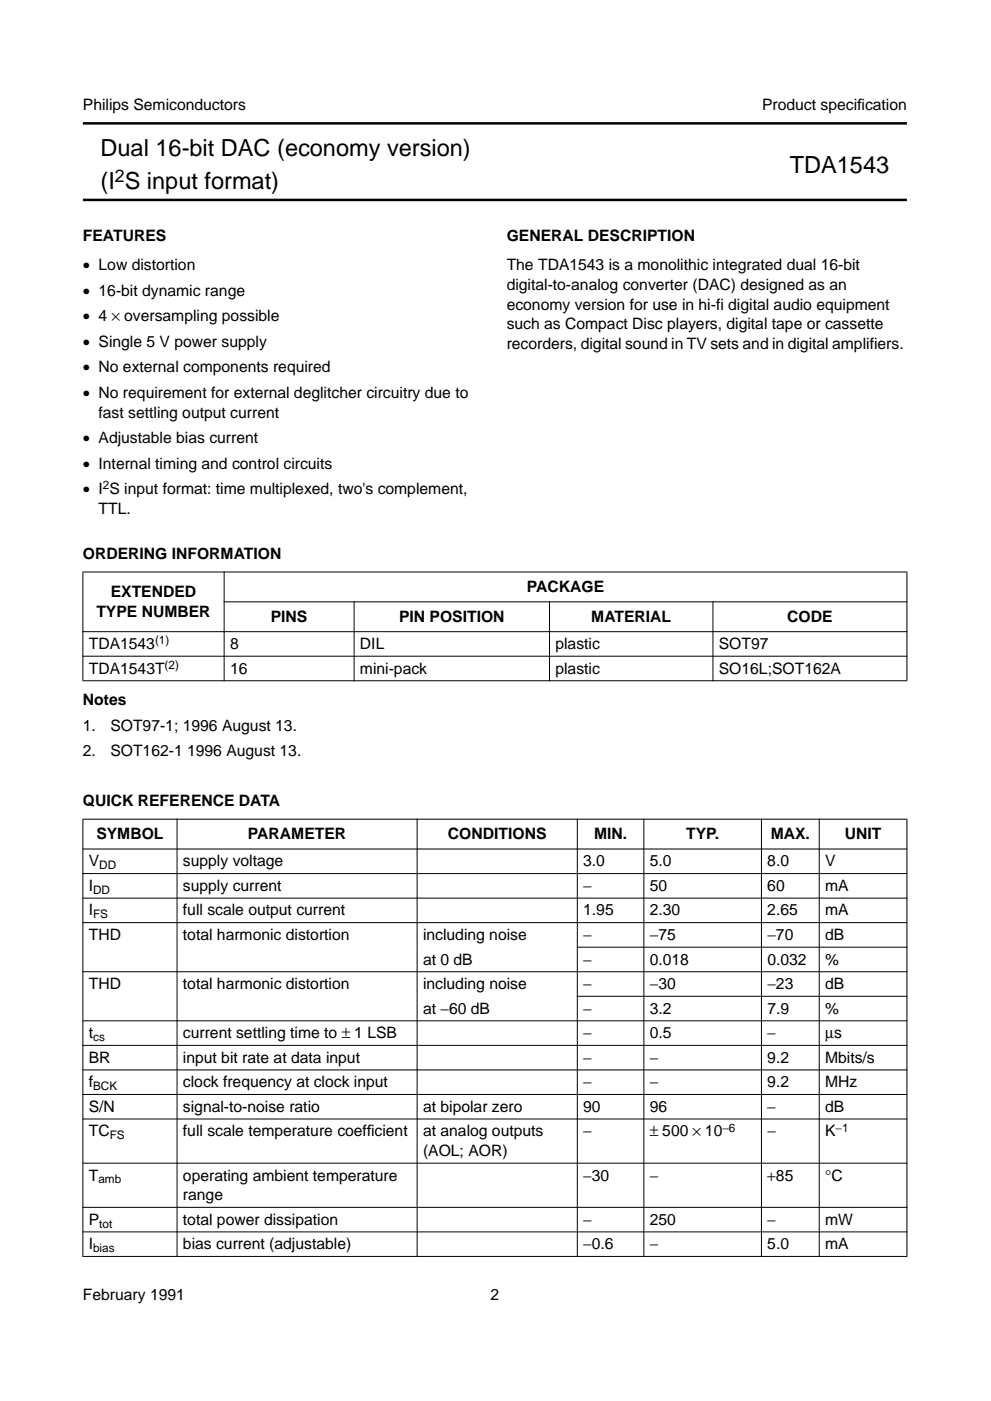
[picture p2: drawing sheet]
<svg xmlns="http://www.w3.org/2000/svg" width="210mm" height="297mm" viewBox="0 0 210 297" stroke-linecap="round" stroke-linejoin="round" font-family="sans-serif">
<defs><g id="words">
<g font-size="5">
<text x="21.3" y="33.2">Dual 16-bit DAC (economy version)</text>
<text x="21.3" y="40.1">(I S input format)</text>
<text x="167.6" y="36.6">TDA1543</text>
</g>
<text font-size="3.7" x="24.4" y="38.6">2</text>
<g font-size="3.3">
<text x="17.6" y="23.4">Philips Semiconductors</text>
<text x="161.7" y="23.4">Product specif</text>
<text x="181.9" y="23.4">ication</text>
<text x="17.6" y="51.1">FEATURES</text>
<text x="107.5" y="51.1">GENERAL DESCRIPTION</text>
<text x="17.6" y="57.3">• Low distortion</text>
<text x="107.5" y="57.3">The TDA1543 is a monolithic integrated dual 16-bit</text>
<text x="17.6" y="62.7">• 16-bit dynamic range</text>
<text x="107.5" y="61.5">digital-to-analog converter (DAC) designed as an</text>
<text x="107.5" y="65.6">economy version for use in hi-fi digital audio equipment</text>
<text x="17.6" y="68.1">• 4 × oversampling possible</text>
<text x="107.5" y="69.8">such as Compact Disc players, digital tape or cassette</text>
<text x="17.6" y="73.5">• Single 5 V power supply</text>
<text x="107.5" y="74">recorders, digital sound in TV sets and in digital amplifiers.</text>
<text x="17.6" y="79">• No external components required</text>
<text x="17.6" y="84.4">• No requirement for external deglitcher circuitry due to</text>
<text x="20.9" y="88.5">fast settling output current</text>
<text x="17.6" y="93.9">• Adjustable bias current</text>
<text x="17.6" y="99.3">• Internal timing and control circuits</text>
<text x="17.6" y="104.8">• I S input format: time multiplexed, two's complement,</text>
<text x="20.9" y="108.9">TTL.</text>
<text x="17.6" y="118.5">ORDERING INFORMATION</text>
<text x="111.8" y="125.6">PACKAGE</text>
<text x="20.4" y="130.8">TYPE NUMBER</text>
<text x="23.5" y="126.7">EXTENDED</text>
<text x="57.5" y="131.9">PINS</text>
<text x="84.7" y="131.9">PIN POSITION</text>
<text x="125.4" y="131.9">MATERIAL</text>
<text x="167" y="131.9">CODE</text>
<text x="18.8" y="137.6">TDA1543</text>
<text x="48.8" y="137.6">8</text>
<text x="76.4" y="137.6">DIL</text>
<text x="117.8" y="137.6">plastic</text>
<text x="152.5" y="137.6">SOT97</text>
<text x="18.8" y="142.8">TDA1543T</text>
<text x="48.8" y="142.8">16</text>
<text x="76.4" y="142.8">mini-pack</text>
<text x="117.8" y="142.8">plastic</text>
<text x="152.5" y="142.8">SO16L;SOT162A</text>
<text x="17.6" y="149.5">Notes</text>
<text x="17.6" y="154.9">1.</text>
<text x="23.4" y="154.9">SOT97-1; 1996 August 13.</text>
<text x="17.6" y="160.3">2.</text>
<text x="23.4" y="160.3">SOT162-1 1996 August 13.</text>
<text x="17.6" y="170.9">QUICK REFERENCE DATA</text>
<text x="20.4" y="178">SYMBOL</text>
<text x="52.6" y="178">PARAMETER</text>
<text x="95" y="178">CONDITIONS</text>
<text x="126" y="178">MIN.</text>
<text x="145.6" y="178">TYP.</text>
<text x="163.5" y="178">MAX.</text>
<text x="179.2" y="178">UNIT</text>
<text x="18.8" y="183.7">V</text>
<text x="38.8" y="183.7">supply voltage</text>
<text x="123.7" y="183.7">3.0</text>
<text x="137.9" y="183.7">5.0</text>
<text x="162.8" y="183.7">8.0</text>
<text x="175.1" y="183.7">V</text>
<text x="18.8" y="188.9">I</text>
<text x="38.8" y="188.9">supply current</text>
<text x="123.7" y="188.9">−</text>
<text x="137.9" y="188.9">50</text>
<text x="162.8" y="188.9">60</text>
<text x="175.1" y="188.9">mA</text>
<text x="18.8" y="194.1">I</text>
<text x="38.8" y="194.1">full scale output current</text>
<text x="123.7" y="194.1">1.95</text>
<text x="137.9" y="194.1">2.30</text>
<text x="162.8" y="194.1">2.65</text>
<text x="175.1" y="194.1">mA</text>
<text x="18.8" y="199.3">THD</text>
<text x="38.8" y="199.3">total harmonic distortion</text>
<text x="89.7" y="199.3">including noise</text>
<text x="123.7" y="199.3">−</text>
<text x="137.9" y="199.3">−75</text>
<text x="162.8" y="199.3">−70</text>
<text x="175.1" y="199.3">dB</text>
<text x="18.8" y="209.7">THD</text>
<text x="38.8" y="209.7">total harmonic distortion</text>
<text x="89.8" y="209.7">including noise</text>
<text x="89.8" y="204.5">at 0 dB</text>
<text x="123.7" y="209.7">−</text>
<text x="123.7" y="204.5">−</text>
<text x="137.9" y="209.7">−30</text>
<text x="137.9" y="204.5">0.018</text>
<text x="162.8" y="204.5">0.032</text>
<text x="162.8" y="209.7">−23</text>
<text x="175.1" y="204.5">%</text>
<text x="175.1" y="209.7">dB</text>
<text x="89.8" y="214.9">at −60 dB</text>
<text x="123.7" y="214.9">−</text>
<text x="137.9" y="214.9">3.2</text>
<text x="162.8" y="214.9">7.9</text>
<text x="175.1" y="214.9">%</text>
<text x="18.8" y="220.1">t</text>
<text x="38.8" y="220.1">current settling time to ± 1 LSB</text>
<text x="123.7" y="220.1">−</text>
<text x="137.9" y="220.1">0.5</text>
<text x="162.8" y="220.1">−</text>
<text x="175.1" y="220.1">µs</text>
<text x="18.8" y="225.3">BR</text>
<text x="38.8" y="225.3">input bit rate at data input</text>
<text x="123.7" y="225.3">−</text>
<text x="137.9" y="225.3">−</text>
<text x="162.8" y="225.3">9.2</text>
<text x="175.1" y="225.3">Mbits/s</text>
<text x="18.8" y="230.5">f</text>
<text x="38.8" y="230.5">clock frequency at clock input</text>
<text x="123.7" y="230.5">−</text>
<text x="137.9" y="230.5">−</text>
<text x="162.8" y="230.5">9.2</text>
<text x="175.1" y="230.5">MHz</text>
<text x="18.8" y="235.7">S/N</text>
<text x="38.8" y="235.7">signal-to-noise ratio</text>
<text x="89.7" y="235.7">at bipolar zero</text>
<text x="123.7" y="235.7">90</text>
<text x="137.9" y="235.7">96</text>
<text x="162.8" y="235.7">−</text>
<text x="175.1" y="235.7">dB</text>
<text x="18.8" y="240.9">TC</text>
<text x="38.8" y="240.9">full scale temperature coeff</text>
<text x="77.8" y="240.9">icient</text>
<text x="89.7" y="245.1">(AOL; AOR)</text>
<text x="89.8" y="240.9">at analog outputs</text>
<text x="123.7" y="240.9">−</text>
<text x="137.9" y="240.9">± 500 × 10</text>
<text x="162.8" y="240.9">−</text>
<text x="175.1" y="240.9">K</text>
<text x="18.8" y="250.3">T</text>
<text x="38.8" y="250.3">operating ambient temperature</text>
<text x="123.7" y="250.3">−30</text>
<text x="137.9" y="250.3">−</text>
<text x="162.8" y="250.3">+85</text>
<text x="175.1" y="250.3">°C</text>
<text x="38.8" y="254.5">range</text>
<text x="18.8" y="259.7">P</text>
<text x="38.8" y="259.7">total power dissipation</text>
<text x="123.7" y="259.7">−</text>
<text x="137.9" y="259.7">250</text>
<text x="162.8" y="259.7">−</text>
<text x="175.1" y="259.7">mW</text>
<text x="18.8" y="264.9">I</text>
<text x="38.8" y="264.9">bias current (adjustable)</text>
<text x="123.7" y="264.9">−0.6</text>
<text x="137.9" y="264.9">−</text>
<text x="162.8" y="264.9">5.0</text>
<text x="175.1" y="264.9">mA</text>
<text x="17.6" y="275.6">February 1991</text>
<text x="104.1" y="275.6">2</text>
</g>
<g font-size="2.5">
<text x="21.8" y="103.8">2</text>
<text x="32.9" y="136.6">(1)</text>
<text x="34.9" y="141.8">(2)</text>
<text x="21.1" y="184.3">DD</text>
<text x="19.8" y="189.5">DD</text>
<text x="19.8" y="194.7">FS</text>
<text x="19.8" y="220.7">cs</text>
<text x="19.8" y="231.1">BCK</text>
<text x="153.3" y="239.9">−6</text>
<text x="177.3" y="239.9">−1</text>
<text x="23.3" y="241.5">FS</text>
<text x="20.9" y="250.9">amb</text>
<text x="21.1" y="260.3">tot</text>
<text x="19.8" y="265.5">bias</text>
</g>
</g></defs>
<path d="M17.6 26.2h174.8M17.6 42.4h174.8" fill="none" stroke="#000" stroke-width=".53"/>
<g fill="#000" stroke="#000" stroke-width=".21">
<path d="M17.5 133.9h30.2zM17.5 121.3h175zM47.5 127.6h145zM47.5 133.9h145zM17.5 139.1h175zM17.6 121.4v22.8zM47.6 121.2v23.2zM75.1 127.5v16.9zM116.6 127.5v16.9zM151.3 127.5v16.9zM192.4 121.4v22.8zM17.5 144.3h175z"/>
<path d="M17.5 173.7h175zM17.5 180h175zM17.5 185.2h175zM17.5 190.4h175zM17.5 195.6h175zM122.4 200.8h70.1zM17.5 206h175zM122.4 211.2h70.1zM17.5 216.4h175zM17.5 221.6h175zM17.5 226.8h175zM17.5 232h175z"/>
<path d="M17.5 237.2h175zM17.5 246.6h175zM17.5 256h175zM17.6 173.8v92.5zM37.6 173.6v92.9zM88.5 173.6v92.9zM122.5 173.6v92.9zM136.6 173.6v92.9zM161.6 173.6v92.9zM173.8 173.6v92.9zM192.4 173.8v92.5zM17.5 261.2h175z"/>
<path d="M17.5 266.4h175z"/>
</g>
<use href="#words"/>
</svg>
